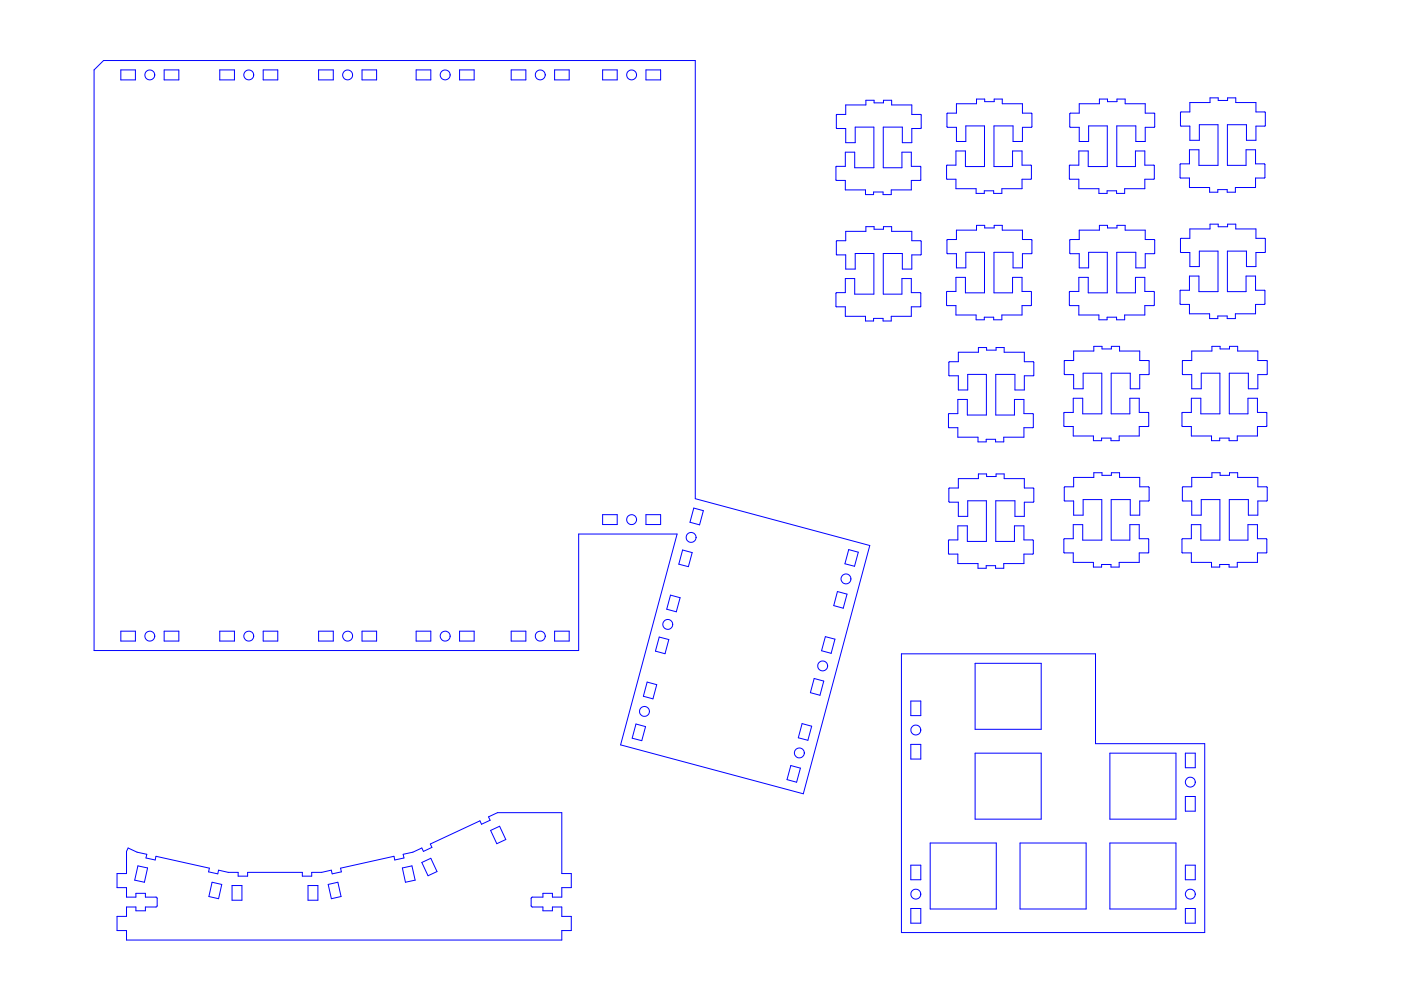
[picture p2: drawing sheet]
<svg xmlns="http://www.w3.org/2000/svg" width="297mm" height="210mm" viewBox="0 0 297 210" stroke-linecap="round" stroke-linejoin="round" font-family="sans-serif">
<g fill="none" stroke="#00f" stroke-width=".21">
<path d="M19.9 14.8l2.1-2h125.4v92.9l37 10-14.1 52.6-38.7-10.4 12-44.7h-20.9v24.7h-102.8zM25.6 14.8h3.1v2.1h-3.1zM34.8 14.8h3.1v2.1h-3.1zM46.6 14.8h3.1v2.1h-3.1zM55.8 14.8h3.1v2.1h-3.1zM67.5 14.8h3.2v2.1h-3.2zM76.8 14.8h3v2.1h-3zM88.2 14.8h3.1v2.1h-3.1zM97.4 14.8h3.1v2.1h-3.1zM108.4 14.8h3.1v2.1h-3.1zM117.6 14.8h3.1v2.1h-3.1zM127.8 14.8h3.1v2.1h-3.1z"/>
<path d="M137 14.8h3.1v2.1h-3.1zM179.3 22.3h4.3v-1h1.7v.5h2v-.5h1.7v1h4.3v2h2v2.9h-2v3.1h-2v-3.3h-4v8.6h3.9v-3.3h2v3l2 .1v2.8l-2 .1v2h-4.2v1h-1.8v-.6h-2v.6h-1.7v-1h-4.3v-2l-1.9-.1-.1-2.9h2v-3h2v3.3h4.1v-8.6h-4v3.3h-2v-3.1h-2v-2.9h2zM202.8 22h4.2v-1h1.8v.6h2v-.6h1.7v1h4.3v2l2 .1v2.8l-2 .1v3h-2v-3.3h-4.1v8.6h4v-3.3h2v3l2 .1v2.8l-2 .1v2h-4.3v1h-1.7v-.5h-2v.5h-1.7v-1h-4.3v-2l-2-.1v-2.8l2-.1v-3h2v3.3h4v-8.6h-3.9v3.3h-2v-3l-2-.1v-2.8l2-.1zM228.8 22h4.3v-1h1.7v.6h2v-.6h1.8v1h4.2v2l2 .1v2.9h-2v3h-2v-3.3h-4v8.6h3.9v-3.3h2v3l2 .1v2.9h-2v2h-4.3v1h-1.7v-.5h-2v.5h-1.7v-1h-4.3v-2h-2v-2.9l2-.1v-3h2v3.3h4.1v-8.6h-4v3.3h-2v-3l-2-.1v-2.8l2-.1zM252.3 21.7h4.2v-.9h1.8v.5h2v-.5h1.7v.9h4.3v2l2 .1v2.9h-2v3h-2v-3.3h-4.1v8.7h4v-3.3h2v2.9l2 .1v2.9h-2v2.1h-4.3v1h-1.7v-.6h-2v.6h-1.7v-1h-4.3v-2.1h-2v-2.9l2-.1v-2.9h2v3.3h4v-8.7h-3.9v3.3h-2v-3h-2v-2.9l2-.1zM179.3 49.1h4.3v-1h1.7v.5h2v-.5h1.7v1h4.3v1.9l2 .1v2.9h-2v3.1h-2v-3.4h-4v8.7h3.9v-3.3h2v2.9l2 .1v2.9l-2 .1v2h-4.2v1h-1.8v-.6h-2v.6h-1.7v-1h-4.3v-2l-1.9-.1-.1-2.9 2-.1v-2.9h2v3.3h4.1v-8.7h-4v3.4h-2v-3.1h-2v-2.9l2-.1zM202.8 48.8h4.2v-1h1.8v.5h2v-.5h1.7v1h4.3v2h2v2.9l-2 .1v3h-2v-3.3h-4.1v8.6h4v-3.3h2v3l2 .1v2.8l-2 .1v2h-4.3v1h-1.7v-.5h-2v.5h-1.7v-1h-4.3v-2l-2-.1v-2.9h2v-3h2v3.3h4v-8.6h-3.9v3.3h-2v-3l-2-.1v-2.8l2-.1zM228.8 48.8h4.3v-1h1.7v.5h2v-.5h1.8v1h4.2v2l2 .1v2.9h-2v3h-2v-3.3h-4v8.6h3.9v-3.3h2v3l2 .1v2.8l-2 .1v2h-4.3v1h-1.7v-.5h-2v.5h-1.7v-1h-4.3v-2l-2-.1v-2.8l2-.1v-3h2v3.3h4.1v-8.6h-4v3.3h-2v-3l-2-.1v-2.9h2zM252.3 48.5h4.2v-1h1.8v.6h2v-.6h1.7v1h4.3v2l2 .1v2.9h-2v3h-2v-3.3h-4.1v8.6h4v-3.3h2v3l2 .1v2.9h-2v2h-4.3v1h-1.7v-.5h-2v.5h-1.7v-1h-4.3v-2h-2v-2.9l2-.1v-3h2v3.3h4v-8.6h-3.9v3.3h-2v-3h-2v-2.9l2-.1zM203.2 74.7h4.2v-1h1.8v.5h2v-.5h1.7v1h4.3v2l2 .1-.1 2.9h-1.9v3h-2v-3.3h-4.1v8.6h4v-3.3h2v3l2 .1v2.8l-2 .1v2h-4.3v1h-1.7v-.6h-2v.6h-1.7v-1h-4.3v-2l-2-.1v-2.9h2v-3h2v3.3h4v-8.6h-3.9v3.3h-2v-3l-2-.1v-2.8l2-.1zM227.6 74.4h4.3v-1h1.7v.6h2v-.6h1.8v1h4.2v2l2 .1v2.9h-2v3h-2v-3.3h-4v8.6h4v-3.3h1.9v3l2.1 .1v2.9h-2.1v2h-4.2v1h-1.8v-.5h-1.9v.5h-1.8v-1h-4.3v-2h-1.9v-2.9l1.9-.1v-3h2.1v3.3h4v-8.6h-4v3.3h-2v-3l-2-.1v-2.8l2-.1zM252.7 74.4h4.2v-1h1.8v.6h2v-.6h1.7v1h4.3v2l2 .1v2.9h-2v3h-2v-3.3h-4.1v8.6h4v-3.3h2v3l2 .1v2.9h-2v2h-4.3v1h-1.7v-.5h-2v.5h-1.7v-1h-4.3v-2h-2v-2.9l2-.1v-3h2v3.3h4v-8.6h-3.9v3.3h-2v-3l-2-.1v-2.8l2-.1z"/>
<path d="M127.8 109.1h3.1v2.1h-3.1zM137 109.1h3.1v2.1h-3.1zM144.7 116.6l2.1 .6-.8 2.9-2.1-.5zM147.1 107.7l2 .6-.8 3-2-.6zM179.9 116.5l2.1 .6-.8 3-2.1-.6zM203.2 101.5h4.2v-1h1.8v.5h2v-.5h1.7v1h4.3v2h2v2.9l-2 .1v3h-2v-3.3h-4.1v8.6h4v-3.3h2v3l2 .1v2.8l-2 .1v2h-4.3v1h-1.7v-.6h-2v.6h-1.7v-1h-4.3v-2l-2-.1v-2.8l2-.1v-3h2v3.3h4v-8.6h-3.9v3.3h-2v-3l-2-.1v-2.8l2-.1zM227.6 101.2h4.3v-1h1.7v.6h2v-.6h1.8v1h4.2v2l2 .1v2.9h-2v3h-2v-3.3h-4v8.6h4v-3.3h1.9v3l2.1 .1v2.8l-2.1 .1v2h-4.2v1h-1.8v-.5h-1.9v.5h-1.8v-1h-4.3v-2h-1.9v-2.9l1.9-.1v-3h2.1v3.3h4v-8.6h-4v3.3h-2v-3l-2-.1v-2.8l2-.1zM252.7 101.2h4.2v-1h1.8v.6h2v-.6h1.7v1h4.3v2l2 .1v2.9h-2v3h-2v-3.3h-4.1v8.6h4v-3.3h2v3l2 .1v2.8l-2 .1v2h-4.3v1h-1.7v-.5h-2v.5h-1.7v-1h-4.3v-2h-2v-2.9l2-.1v-3h2v3.3h4v-8.6h-3.9v3.3h-2v-3l-2-.1v-2.8l2-.1zM25.6 133.8h3.1v2.1h-3.1zM34.8 133.8h3.1v2.1h-3.1zM46.6 133.8h3.1v2.1h-3.1zM55.8 133.8h3.1v2.1h-3.1z"/>
<path d="M67.5 133.8h3.2v2.1h-3.2zM76.8 133.8h3v2.1h-3zM88.2 133.8h3.1v2.1h-3.1zM97.4 133.8h3.1v2.1h-3.1zM108.4 133.8h3.1v2.1h-3.1zM117.6 133.8h3.1v2.1h-3.1zM139.8 135.1l2 .5-.8 3-2-.5zM142.2 126.2l2 .5-.8 3-2-.5zM175 135l2 .5-.8 3-2-.5zM177.6 125.4l2 .6-.8 3-2-.6zM191.1 138.6h41.2v19.1h23.1v40h-64.3zM134.8 153.5l2.1 .6-.8 2.9-2.1-.5z"/>
<path d="M137.2 144.6l2 .6-.8 3-2-.6zM170.1 153.4l2 .6-.8 3-2-.6zM172.6 143.9l2.1 .5-.9 3-2-.5zM193.1 148.6h2.1v3.1h-2.1zM193.1 157.8h2.1v3.1h-2.1zM206.7 140.6h14.1v14h-14.1zM206.7 159.7h14.1v14h-14.1zM235.3 159.7h14v14h-14zM251.3 159.7h2.1v3.1h-2.1zM27.2 179.8l1.9 .9 2 .4-.1 .8 1.9 .4 .2-.7 11.3 2.5-.2 .8 2 .4 .1-.8 2.1 .5h2.1v.8h2v-.8h11.6v.8h2v-.8h2.1l2-.5 .2 .8 2-.4-.2-.8 11.3-2.5 .2 .7 1.9-.4-.1-.8 2-.4 1.9-.9 .4 .7 1.8-.8-.4-.7 10.6-5 .3 .8 1.8-.9-.3-.7 1.9-.9h13.6v12.9h2v3h-2v2h-2v-.8h-2v.8h-2.4l-.1 .2v1.7l.2 .2h2.3v.8h2v-.8h2v2h2v3h-2v2h-92.3v-2h-2v-3h2v-2h2v.8h2v-.8h2.3l.2-.2v-1.7l-.1-.2h-2.4v-.8h-2v.8h-2v-2h-2v-3h2v-4.7zM104 176.1l1.9-.9 1.3 2.8-1.9 .9zM167.7 162.3l2 .6-.8 2.9-2-.5z"/>
<path d="M197.2 178.7h14v14h-14zM216.3 178.7h14v14h-14zM235.3 178.7h14v14h-14zM251.3 168.9h2.1v3.1h-2.1zM29.2 183.6l2.1 .4-.7 3.1-2-.5zM45 187.1l2 .4-.7 3-2-.4zM49.2 187.8h2.1v3.1h-2.1zM65.3 187.8h2.1v3.1h-2.1zM69.6 187.5l2-.4 .7 3-2 .4zM85.3 184l2-.4 .7 3-2 .5zM89.4 182.9l1.9-.9 1.4 2.8-2 .9zM193.1 183.4h2.1v3.1h-2.1z"/>
<path d="M193.1 192.6h2.1v3.1h-2.1zM251.3 183.4h2.1v3.1h-2.1zM251.3 192.6h2.1v3.1h-2.1z"/>
<circle cx="31.8" cy="15.9" r="1.05"/>
<circle cx="52.7" cy="15.9" r="1.05"/>
<circle cx="73.7" cy="15.9" r="1.05"/>
<circle cx="94.4" cy="15.9" r="1.05"/>
<circle cx="114.5" cy="15.9" r="1.05"/>
<circle cx="133.9" cy="15.9" r="1.05"/>
<circle cx="133.9" cy="110.2" r="1.05"/>
<circle cx="146.5" cy="113.9" r="1.05"/>
<circle cx="31.8" cy="134.9" r="1.05"/>
<circle cx="52.7" cy="134.9" r="1.05"/>
<circle cx="73.7" cy="134.9" r="1.05"/>
<circle cx="94.4" cy="134.9" r="1.05"/>
<circle cx="114.5" cy="134.9" r="1.05"/>
<circle cx="141.6" cy="132.4" r="1.05"/>
<circle cx="179.4" cy="122.8" r="1.05"/>
<circle cx="136.6" cy="150.8" r="1.05"/>
<circle cx="169.5" cy="159.6" r="1.05"/>
<circle cx="174.4" cy="141.2" r="1.05"/>
<circle cx="194.2" cy="154.8" r="1.05"/>
<circle cx="252.4" cy="165.8" r="1.05"/>
<circle cx="194.2" cy="189.6" r="1.05"/>
<circle cx="252.4" cy="189.6" r="1.05"/>
</g>
</svg>
